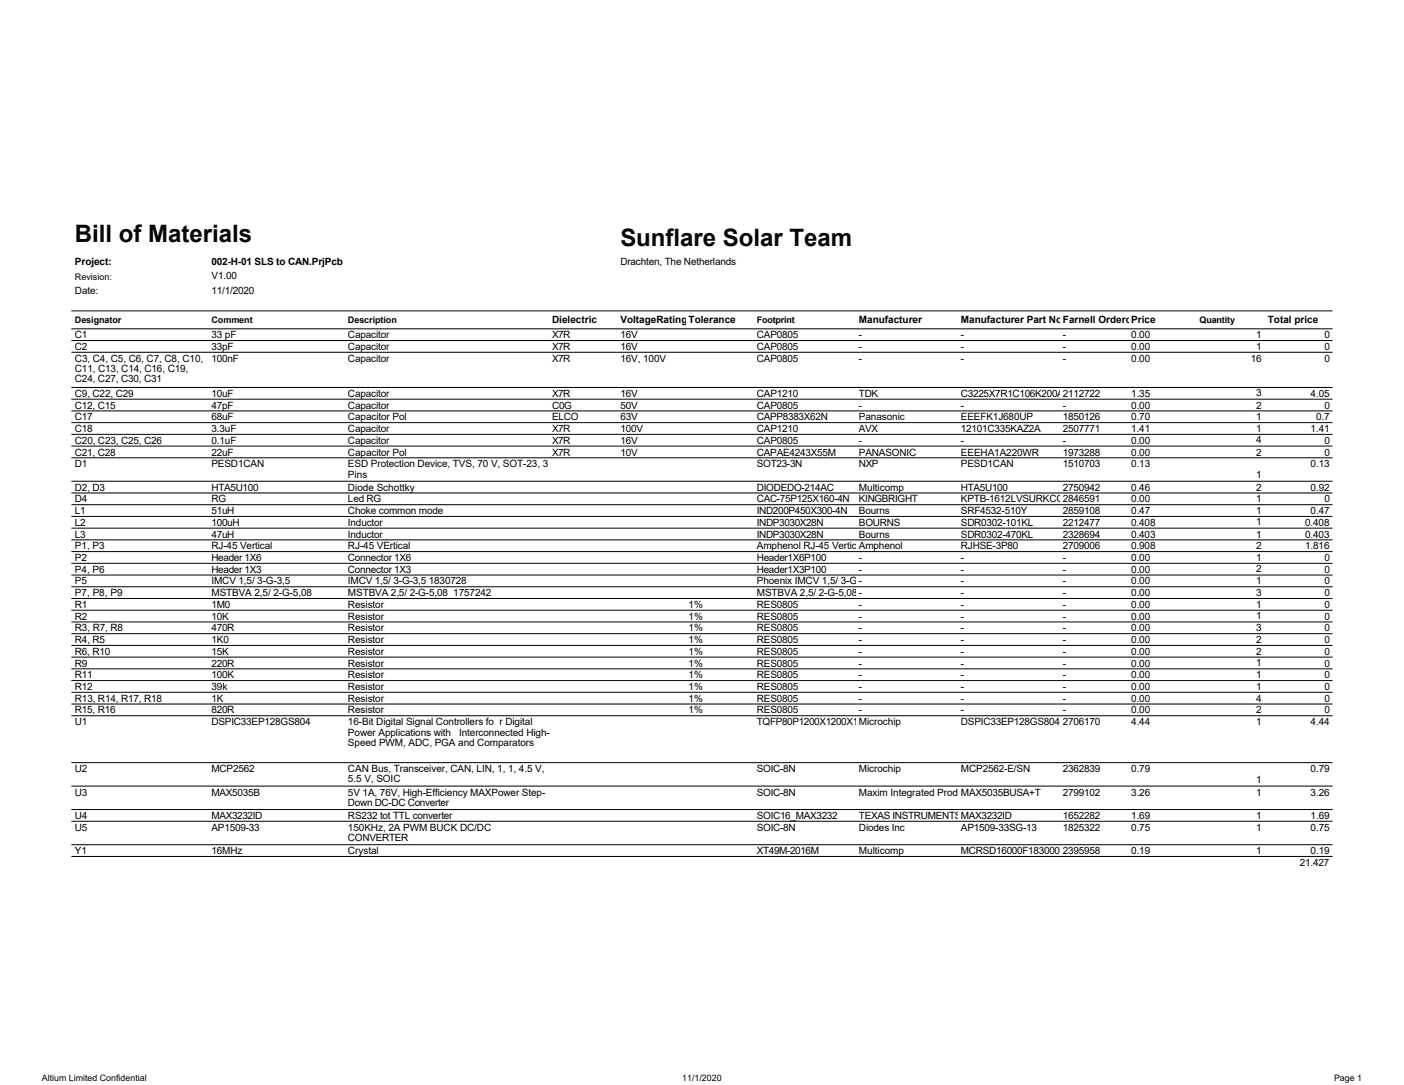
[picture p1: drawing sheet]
<svg xmlns="http://www.w3.org/2000/svg" width="279mm" height="216mm" viewBox="0 0 279 216" stroke-linecap="round" stroke-linejoin="round" font-family="sans-serif">
<defs><g id="words">
<g font-size="4.8">
<text x="14.9" y="48.2">Bill of Materials</text>
<text x="123.4" y="49">Sunflare Solar Team</text>
</g>
<g font-size="2">
<text x="14.9" y="52.7">Project:</text>
<text x="42.1" y="52.7">002-H-01 SLS to CAN.PrjPcb</text>
<text x="123.4" y="52.7">Drachten, The Netherlands</text>
<text x="14.9" y="58.4">Date:</text>
<text x="42.1" y="55.6">V1.00</text>
<text x="42.1" y="58.4">11/1/2020</text>
<text x="109.9" y="64.3">Dielectric</text>
<text x="123.4" y="64.3">VoltageRatingTolerance</text>
<text x="170.9" y="64.3">Manufacturer</text>
<text x="191.2" y="64.3">Manufacturer Part NoFarnell Ordercode</text>
<text x="225.1" y="64.3">Price</text>
<text x="252.3" y="64.3">Total price</text>
<text x="14.9" y="67.3">C1</text>
<text x="14.9" y="69.6">C2</text>
<text x="14.9" y="72">C3, C4, C5, C6, C7, C8, C10,</text>
<text x="42.1" y="67.3">33 pF</text>
<text x="42.1" y="69.6">33pF</text>
<text x="42.1" y="72">100nF</text>
<text x="69.3" y="67.3">Capacitor</text>
<text x="69.3" y="69.6">Capacitor</text>
<text x="69.3" y="72">Capacitor</text>
<text x="109.9" y="67.3">X7R</text>
<text x="109.9" y="69.6">X7R</text>
<text x="109.9" y="72">X7R</text>
<text x="123.4" y="67.3">16V</text>
<text x="123.4" y="69.6">16V</text>
<text x="123.4" y="72">16V, 100V</text>
<text x="150.6" y="67.3">CAP0805</text>
<text x="150.6" y="69.6">CAP0805</text>
<text x="150.6" y="72">CAP0805</text>
<text x="170.9" y="67.3">-</text>
<text x="170.9" y="69.6">-</text>
<text x="170.9" y="72">-</text>
<text x="191.2" y="67.3">-</text>
<text x="191.2" y="69.6">-</text>
<text x="191.2" y="72">-</text>
<text x="211.5" y="67.3">-</text>
<text x="211.5" y="69.6">-</text>
<text x="211.5" y="72">-</text>
<text x="225.1" y="67.3">0.00</text>
<text x="225.1" y="69.6">0.00</text>
<text x="225.1" y="72">0.00</text>
<text x="248.9" y="72">16</text>
<text x="250" y="67.3">1</text>
<text x="250" y="69.6">1</text>
<text x="263.6" y="67.3">0</text>
<text x="263.6" y="69.6">0</text>
<text x="263.6" y="72">0</text>
<text x="14.9" y="74">C11, C13, C14, C16, C19,</text>
<text x="14.9" y="76.1">C24, C27, C30, C31</text>
<text x="14.9" y="79">C9, C22, C29</text>
<text x="14.9" y="81.3">C12, C15</text>
<text x="14.9" y="83.6">C17</text>
<text x="42.1" y="79">10uF</text>
<text x="42.1" y="81.3">47pF</text>
<text x="42.1" y="83.6">68uF</text>
<text x="69.3" y="79">Capacitor</text>
<text x="69.3" y="81.3">Capacitor</text>
<text x="69.3" y="83.6">Capacitor Pol</text>
<text x="109.9" y="79">X7R</text>
<text x="109.9" y="81.3">C0G</text>
<text x="109.9" y="83.6">ELCO</text>
<text x="123.4" y="79">16V</text>
<text x="123.4" y="81.3">50V</text>
<text x="123.4" y="83.6">63V</text>
<text x="150.6" y="79">CAP1210</text>
<text x="150.6" y="81.3">CAP0805</text>
<text x="150.6" y="83.6">CAPP8383X62N</text>
<text x="170.9" y="79">TDK</text>
<text x="170.9" y="81.3">-</text>
<text x="170.9" y="83.6">Panasonic</text>
<text x="191.2" y="79">C3225X7R1C106K200AB</text>
<text x="191.2" y="81.3">-</text>
<text x="191.2" y="83.6">EEEFK1J680UP</text>
<text x="211.5" y="79">2112722</text>
<text x="211.5" y="81.3">-</text>
<text x="211.5" y="83.6">1850126</text>
<text x="225.1" y="79">1.35</text>
<text x="225.1" y="81.3">0.00</text>
<text x="225.1" y="83.6">0.70</text>
<text x="250" y="78.9">3</text>
<text x="250" y="81.3">2</text>
<text x="250" y="83.5">1</text>
<text x="260.8" y="79">4.05</text>
<text x="261.9" y="83.6">0.7</text>
<text x="263.6" y="81.3">0</text>
<text x="14.9" y="86">C18</text>
<text x="14.9" y="88.3">C20, C23, C25, C26</text>
<text x="42.1" y="86">3.3uF</text>
<text x="42.1" y="88.3">0.1uF</text>
<text x="69.3" y="86">Capacitor</text>
<text x="69.3" y="88.3">Capacitor</text>
<text x="109.9" y="86">X7R</text>
<text x="109.9" y="88.3">X7R</text>
<text x="123.4" y="86">100V</text>
<text x="123.4" y="88.3">16V</text>
<text x="150.6" y="86">CAP1210</text>
<text x="150.6" y="88.3">CAP0805</text>
<text x="170.9" y="86">AVX</text>
<text x="170.9" y="88.3">-</text>
<text x="191.2" y="86">12101C335KAZ2A</text>
<text x="191.2" y="88.3">-</text>
<text x="211.5" y="86">2507771</text>
<text x="211.5" y="88.3">-</text>
<text x="225.1" y="86">1.41</text>
<text x="225.1" y="88.3">0.00</text>
<text x="250" y="86">1</text>
<text x="250" y="88.2">4</text>
<text x="260.8" y="86">1.41</text>
<text x="263.6" y="88.3">0</text>
<text x="14.9" y="90.6">C21, C28</text>
<text x="14.9" y="93">D1</text>
<text x="42.1" y="90.6">22uF</text>
<text x="42.1" y="93">PESD1CAN</text>
<text x="69.3" y="90.6">Capacitor Pol</text>
<text x="69.3" y="93">ESD Protection Device, TVS, 70 V, SOT-23, 3</text>
<text x="69.3" y="95">Pins</text>
<text x="109.9" y="90.6">X7R</text>
<text x="123.4" y="90.6">10V</text>
<text x="150.6" y="90.6">CAPAE4243X55M</text>
<text x="150.6" y="93">SOT23-3N</text>
<text x="170.9" y="90.6">PANASONIC</text>
<text x="170.9" y="93">NXP</text>
<text x="191.2" y="90.6">EEEHA1A220WR</text>
<text x="191.2" y="93">PESD1CAN</text>
<text x="211.5" y="90.6">1973288</text>
<text x="211.5" y="93">1510703</text>
<text x="225.1" y="90.6">0.00</text>
<text x="225.1" y="93">0.13</text>
<text x="250" y="90.6">2</text>
<text x="250" y="95.2">1</text>
<text x="260.8" y="93">0.13</text>
<text x="263.6" y="90.6">0</text>
<text x="14.9" y="97.6">D2, D3</text>
<text x="14.9" y="100">D4</text>
<text x="42.1" y="97.6">HTA5U100</text>
<text x="42.1" y="100">RG</text>
<text x="69.3" y="97.6">Diode Schottky</text>
<text x="69.3" y="100">Led RG</text>
<text x="150.6" y="97.6">DIODEDO-214AC</text>
<text x="150.6" y="100">CAC-75P125X160-4N</text>
<text x="170.9" y="97.6">Multicomp</text>
<text x="170.9" y="100">KINGBRIGHT</text>
<text x="191.2" y="97.6">HTA5U100</text>
<text x="191.2" y="100">KPTB-1612LVSURKCGKC</text>
<text x="211.5" y="97.6">2750942</text>
<text x="211.5" y="100">2846591</text>
<text x="225.1" y="97.6">0.46</text>
<text x="225.1" y="100">0.00</text>
<text x="250" y="97.6">2</text>
<text x="250" y="99.9">1</text>
<text x="260.8" y="97.6">0.92</text>
<text x="263.6" y="100">0</text>
<text x="14.9" y="102.3">L1</text>
<text x="14.9" y="104.6">L2</text>
<text x="14.9" y="107">L3</text>
<text x="42.1" y="102.3">51uH</text>
<text x="42.1" y="104.6">100uH</text>
<text x="42.1" y="107">47uH</text>
<text x="69.3" y="102.3">Choke common mode</text>
<text x="69.3" y="104.6">Inductor</text>
<text x="69.3" y="107">Inductor</text>
<text x="150.6" y="102.3">IND200P450X300-4N</text>
<text x="150.6" y="104.6">INDP3030X28N</text>
<text x="150.6" y="107">INDP3030X28N</text>
<text x="170.9" y="102.3">Bourns</text>
<text x="170.9" y="104.6">BOURNS</text>
<text x="170.9" y="107">Bourns</text>
<text x="191.2" y="102.3">SRF4532-510Y</text>
<text x="191.2" y="104.6">SDR0302-101KL</text>
<text x="191.2" y="107">SDR0302-470KL</text>
<text x="211.5" y="102.3">2859108</text>
<text x="211.5" y="104.6">2212477</text>
<text x="211.5" y="107">2328694</text>
<text x="225.1" y="102.3">0.47</text>
<text x="225.1" y="104.6">0.408</text>
<text x="225.1" y="107">0.403</text>
<text x="250" y="102.3">1</text>
<text x="250" y="104.5">1</text>
<text x="250" y="107">1</text>
<text x="259.7" y="104.6">0.408</text>
<text x="259.7" y="107">0.403</text>
<text x="260.8" y="102.3">0.47</text>
<text x="14.9" y="109.3">P1, P3</text>
<text x="14.9" y="111.6">P2</text>
<text x="14.9" y="114">P4, P6</text>
<text x="42.1" y="109.3">RJ-45 Vertical</text>
<text x="42.1" y="111.6">Header 1X6</text>
<text x="42.1" y="114">Header 1X3</text>
<text x="69.3" y="109.3">RJ-45 VErtical</text>
<text x="69.3" y="111.6">Connector 1X6</text>
<text x="69.3" y="114">Connector 1X3</text>
<text x="150.6" y="109.3">Amphenol RJ-45 Vertical</text>
<text x="150.6" y="111.6">Header1X6P100</text>
<text x="150.6" y="114">Header1X3P100</text>
<text x="170.9" y="109.3">Amphenol</text>
<text x="170.9" y="111.6">-</text>
<text x="170.9" y="114">-</text>
<text x="191.2" y="109.3">RJHSE-3P80</text>
<text x="191.2" y="111.6">-</text>
<text x="191.2" y="114">-</text>
<text x="211.5" y="109.3">2709006</text>
<text x="211.5" y="111.6">-</text>
<text x="211.5" y="114">-</text>
<text x="225.1" y="109.3">0.908</text>
<text x="225.1" y="111.6">0.00</text>
<text x="225.1" y="114">0.00</text>
<text x="250" y="109.2">2</text>
<text x="250" y="111.6">1</text>
<text x="250" y="113.9">2</text>
<text x="259.7" y="109.3">1.816</text>
<text x="263.6" y="111.6">0</text>
<text x="263.6" y="114">0</text>
<text x="14.9" y="116.3">P5</text>
<text x="14.9" y="118.6">P7, P8, P9</text>
<text x="42.1" y="116.3">IMCV 1,5/ 3-G-3,5</text>
<text x="42.1" y="118.6">MSTBVA 2,5/ 2-G-5,08</text>
<text x="69.3" y="116.3">IMCV 1,5/ 3-G-3,5 1830728</text>
<text x="69.3" y="118.6">MSTBVA 2,5/ 2-G-5,08 1757242</text>
<text x="150.6" y="116.3">Phoenix IMCV 1,5/ 3-G-3,81</text>
<text x="150.6" y="118.6">MSTBVA 2,5/ 2-G-5,08-</text>
<text x="170.9" y="116.3">-</text>
<text x="191.2" y="116.3">-</text>
<text x="191.2" y="118.6">-</text>
<text x="211.5" y="116.3">-</text>
<text x="211.5" y="118.6">-</text>
<text x="225.1" y="116.3">0.00</text>
<text x="225.1" y="118.6">0.00</text>
<text x="250" y="116.3">1</text>
<text x="250" y="118.5">3</text>
<text x="263.6" y="116.3">0</text>
<text x="263.6" y="118.6">0</text>
<text x="14.9" y="121">R1</text>
<text x="14.9" y="123.3">R2</text>
<text x="14.9" y="125.6">R3, R7, R8</text>
<text x="42.1" y="121">1M0</text>
<text x="42.1" y="123.3">10K</text>
<text x="42.1" y="125.6">470R</text>
<text x="69.3" y="121">Resistor</text>
<text x="69.3" y="123.3">Resistor</text>
<text x="69.3" y="125.6">Resistor</text>
<text x="137" y="121">1%</text>
<text x="137" y="123.3">1%</text>
<text x="137" y="125.6">1%</text>
<text x="150.6" y="121">RES0805</text>
<text x="150.6" y="123.3">RES0805</text>
<text x="150.6" y="125.6">RES0805</text>
<text x="170.9" y="121">-</text>
<text x="170.9" y="123.3">-</text>
<text x="170.9" y="125.6">-</text>
<text x="191.2" y="121">-</text>
<text x="191.2" y="123.3">-</text>
<text x="191.2" y="125.6">-</text>
<text x="211.5" y="121">-</text>
<text x="211.5" y="123.3">-</text>
<text x="211.5" y="125.6">-</text>
<text x="225.1" y="121">0.00</text>
<text x="225.1" y="123.3">0.00</text>
<text x="225.1" y="125.6">0.00</text>
<text x="250" y="121">1</text>
<text x="250" y="123.2">1</text>
<text x="250" y="125.6">3</text>
<text x="263.6" y="121">0</text>
<text x="263.6" y="123.3">0</text>
<text x="263.6" y="125.6">0</text>
<text x="14.9" y="128">R4, R5</text>
<text x="14.9" y="130.3">R6, R10</text>
<text x="42.1" y="128">1K0</text>
<text x="42.1" y="130.3">15K</text>
<text x="69.3" y="128">Resistor</text>
<text x="69.3" y="130.3">Resistor</text>
<text x="137" y="128">1%</text>
<text x="137" y="130.3">1%</text>
<text x="150.6" y="128">RES0805</text>
<text x="150.6" y="130.3">RES0805</text>
<text x="170.9" y="128">-</text>
<text x="170.9" y="130.3">-</text>
<text x="191.2" y="128">-</text>
<text x="191.2" y="130.3">-</text>
<text x="211.5" y="128">-</text>
<text x="211.5" y="130.3">-</text>
<text x="225.1" y="128">0.00</text>
<text x="225.1" y="130.3">0.00</text>
<text x="250" y="127.9">2</text>
<text x="250" y="130.3">2</text>
<text x="263.6" y="128">0</text>
<text x="263.6" y="130.3">0</text>
<text x="14.9" y="132.6">R9</text>
<text x="14.9" y="135">R11</text>
<text x="14.9" y="137.3">R12</text>
<text x="42.1" y="132.6">220R</text>
<text x="42.1" y="135">100K</text>
<text x="42.1" y="137.3">39k</text>
<text x="69.3" y="132.6">Resistor</text>
<text x="69.3" y="135">Resistor</text>
<text x="69.3" y="137.3">Resistor</text>
<text x="137" y="132.6">1%</text>
<text x="137" y="135">1%</text>
<text x="137" y="137.3">1%</text>
<text x="150.6" y="132.6">RES0805</text>
<text x="150.6" y="135">RES0805</text>
<text x="150.6" y="137.3">RES0805</text>
<text x="170.9" y="132.6">-</text>
<text x="170.9" y="135">-</text>
<text x="170.9" y="137.3">-</text>
<text x="191.2" y="132.6">-</text>
<text x="191.2" y="135">-</text>
<text x="191.2" y="137.3">-</text>
<text x="211.5" y="132.6">-</text>
<text x="211.5" y="135">-</text>
<text x="211.5" y="137.3">-</text>
<text x="225.1" y="132.6">0.00</text>
<text x="225.1" y="135">0.00</text>
<text x="225.1" y="137.3">0.00</text>
<text x="250" y="132.5">1</text>
<text x="250" y="135">1</text>
<text x="250" y="137.2">1</text>
<text x="263.6" y="132.6">0</text>
<text x="263.6" y="135">0</text>
<text x="263.6" y="137.3">0</text>
<text x="14.9" y="139.6">R13, R14, R17, R18</text>
<text x="14.9" y="142">R15, R16</text>
<text x="42.1" y="139.6">1K</text>
<text x="42.1" y="142">820R</text>
<text x="69.3" y="139.6">Resistor</text>
<text x="69.3" y="142">Resistor</text>
<text x="137" y="139.6">1%</text>
<text x="137" y="142">1%</text>
<text x="150.6" y="139.6">RES0805</text>
<text x="150.6" y="142">RES0805</text>
<text x="170.9" y="139.6">-</text>
<text x="170.9" y="142">-</text>
<text x="191.2" y="139.6">-</text>
<text x="191.2" y="142">-</text>
<text x="211.5" y="139.6">-</text>
<text x="211.5" y="142">-</text>
<text x="225.1" y="139.6">0.00</text>
<text x="225.1" y="142">0.00</text>
<text x="250" y="139.6">4</text>
<text x="250" y="141.9">2</text>
<text x="263.6" y="139.6">0</text>
<text x="263.6" y="142">0</text>
<text x="14.9" y="144.3">U1</text>
<text x="42.1" y="144.3">DSPIC33EP128GS804</text>
<text x="69.3" y="144.3">16-Bit Digital Signal Controllers fo r Digital</text>
<text x="69.3" y="146.4">Power Applications with</text>
<text x="69.3" y="148.4">Speed PWM, ADC, PGA and Comparators</text>
<text x="91.4" y="146.4">Interconnected High-</text>
<text x="150.6" y="144.3">TQFP80P1200X1200X120-44N</text>
<text x="170.9" y="144.3">Microchip</text>
<text x="191.2" y="144.3">DSPIC33EP128GS804-I/PT</text>
<text x="211.5" y="144.3">2706170</text>
<text x="225.1" y="144.3">4.44</text>
<text x="250" y="144.3">1</text>
<text x="260.8" y="144.3">4.44</text>
<text x="14.9" y="153.6">U2</text>
<text x="42.1" y="153.6">MCP2562</text>
<text x="69.3" y="153.6">CAN Bus, Transceiver, CAN, LIN, 1, 1, 4.5 V,</text>
<text x="69.3" y="155.7">5.5 V, SOIC</text>
<text x="150.6" y="153.6">SOIC-8N</text>
<text x="170.9" y="153.6">Microchip</text>
<text x="191.2" y="153.6">MCP2562-E/SN</text>
<text x="211.5" y="153.6">2362839</text>
<text x="225.1" y="153.6">0.79</text>
<text x="250" y="155.9">1</text>
<text x="260.8" y="153.6">0.79</text>
<text x="14.9" y="158.3">U3</text>
<text x="42.1" y="158.3">MAX5035B</text>
<text x="69.3" y="158.3">5V 1A, 76V, High-Efficiency MAXPower Step-</text>
<text x="69.3" y="160.4">Down DC-DC Converter</text>
<text x="150.6" y="158.3">SOIC-8N</text>
<text x="170.9" y="158.3">Maxim Integrated Products</text>
<text x="191.2" y="158.3">MAX5035BUSA+T</text>
<text x="211.5" y="158.3">2799102</text>
<text x="225.1" y="158.3">3.26</text>
<text x="250" y="158.3">1</text>
<text x="260.8" y="158.3">3.26</text>
<text x="14.9" y="163">U4</text>
<text x="14.9" y="165.3">U5</text>
<text x="42.1" y="163">MAX3232ID</text>
<text x="42.1" y="165.3">AP1509-33</text>
<text x="69.3" y="163">RS232 tot TTL converter</text>
<text x="69.3" y="165.3">150KHz, 2A PWM BUCK DC/DC</text>
<text x="69.3" y="167.4">CONVERTER</text>
<text x="150.6" y="163">SOIC16_MAX3232</text>
<text x="150.6" y="165.3">SOIC-8N</text>
<text x="170.9" y="163">TEXAS INSTRUMENTSMAX3232ID</text>
<text x="170.9" y="165.3">Diodes Inc</text>
<text x="191.2" y="165.3">AP1509-33SG-13</text>
<text x="211.5" y="163">1652282</text>
<text x="211.5" y="165.3">1825322</text>
<text x="225.1" y="163">1.69</text>
<text x="225.1" y="165.3">0.75</text>
<text x="250" y="162.9">1</text>
<text x="250" y="165.3">1</text>
<text x="260.8" y="163">1.69</text>
<text x="260.8" y="165.3">0.75</text>
<text x="14.9" y="170">Y1</text>
<text x="42.1" y="170">16MHz</text>
<text x="69.3" y="170">Crystal</text>
<text x="150.6" y="170">XT49M-2016M</text>
<text x="170.9" y="170">Multicomp</text>
<text x="191.2" y="170">MCRSD16000F183000RR</text>
<text x="211.5" y="170">2395958</text>
<text x="225.1" y="170">0.19</text>
<text x="250" y="169.9">1</text>
<text x="258.7" y="172.3">21.427</text>
<text x="260.8" y="170">0.19</text>
</g>
<g font-size="1.8">
<text x="14.9" y="55.6">Revision:</text>
<text x="14.9" y="64.2">Designator</text>
<text x="42.1" y="64.2">Comment</text>
<text x="69.3" y="64.2">Description</text>
<text x="150.6" y="64.2">Footprint</text>
<text x="238.7" y="64.2">Quantity</text>
<text x="8.3" y="215.2">Altium Limited Confidential</text>
<text x="135.8" y="215.2">11/1/2020</text>
<text x="265.5" y="215.2">Page 1</text>
</g>
</g></defs>
<g fill="none" stroke="#000" stroke-width=".2">
<path d="M14.2 61.9h251M14.2 65.4h251M14.2 67.8h251M14.2 70.1h251M14.2 77.1h251M14.2 79.4h251M14.2 81.8h251M14.2 84.1h251M14.2 86.4h251M14.2 88.8h251M14.2 91.1h251M14.2 95.8h251"/>
<path d="M14.2 98.1h251M14.2 100.4h251M14.2 102.8h251M14.2 105.1h251M14.2 107.4h251M14.2 109.8h251M14.2 112.1h251M14.2 114.4h251M14.2 116.8h251M14.2 119.1h251M14.2 121.4h251M14.2 123.8h251"/>
<path d="M14.2 126.1h251M14.2 128.4h251M14.2 130.8h251M14.2 133.1h251M14.2 135.4h251M14.2 137.8h251M14.2 140.1h251M14.2 142.4h251M14.2 151.8h251M14.2 156.4h251M14.2 161.1h251M14.2 163.4h251"/>
<path d="M14.2 168.1h251M14.2 170.4h251"/>
</g>
<use href="#words"/>
</svg>
